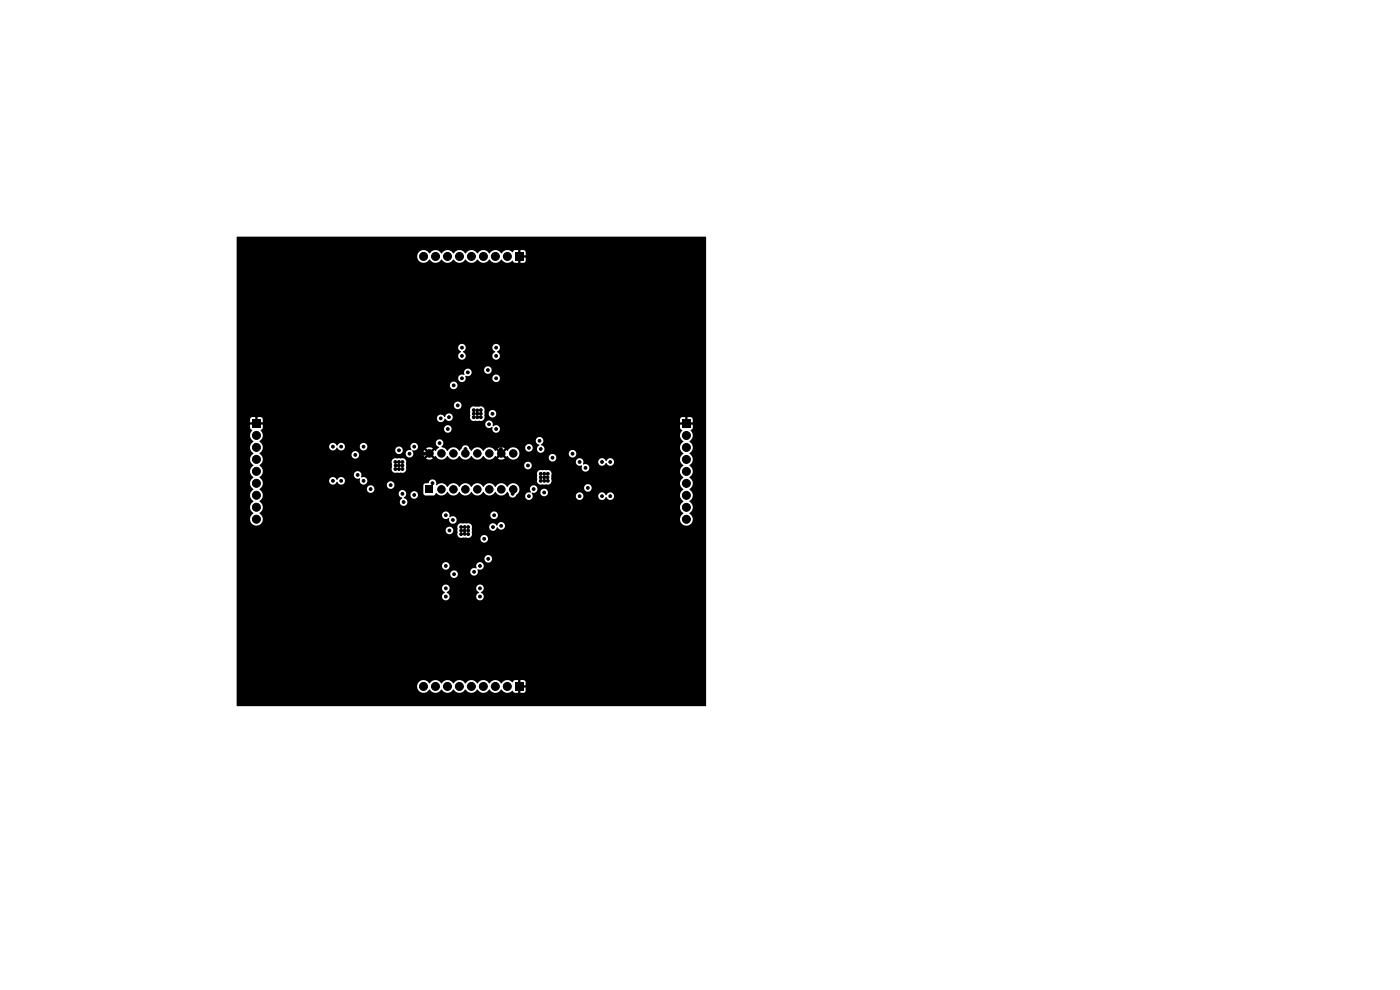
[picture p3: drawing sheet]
<svg xmlns="http://www.w3.org/2000/svg" width="297mm" height="210mm" viewBox="0 0 297 210" stroke-linecap="round" stroke-linejoin="round" font-family="sans-serif">
<path d="M109.3 53.6h1.7v1.7h-1.7zM50.2 50.3h99.6v99.4l-99.5 .1-.1-.1v-4.2h38.3a1.4 1.4 0 0 0 1 1.4 1.4 1.4 0 0 0 1.6-.7 1.48 1.48 0 0 0 2.6 0 1.48 1.48 0 0 0 2.5 0 1.48 1.48 0 0 0 2.5 0 1.48 1.48 0 0 0 2.6 0 1.48 1.48 0 0 0 2.5 0 1.48 1.48 0 0 0 2.6 0 1.52 1.52 0 0 0 2.3 .3l.4 .4 .8 .1v-1h.5v1l.9-.1 .2-.4v-.6h-.9v-.5h.9v-.7l-.2-.4h-.9v.9h-.5v-.9h-.8l-.3 .4a1.57 1.57 0 0 0-2.5 .3 1.48 1.48 0 0 0-2.5 0 1.48 1.48 0 0 0-2.5 0 1.48 1.48 0 0 0-2.6 0 1.48 1.48 0 0 0-2.5 0 1.48 1.48 0 0 0-2.6 0 1.48 1.48 0 0 0-2.5 0 1.4 1.4 0 0 0-1.5-.7 1.4 1.4 0 0 0-1.1 1.2h-38.3v-20.8h43.6l.1 .5 .5 .5a.82 .82 0 0 0-.5 1.3 .82 .82 0 0 0 1.3 0 .82 .82 0 0 0-.4-1.3l.5-.5 .1-.5h5.6a1.02 1.02 0 0 0 .6 1 .82 .82 0 0 0-.6 1 .82 .82 0 0 0 1 .6 .82 .82 0 0 0 .5-1.1l-.5-.5a.83 .83 0 0 0 .4-1.4 .83 .83 0 0 0-1.4 .4h-5.6l-.1-.1a.8 .8 0 0 0-.8-.6 .8 .8 0 0 0-.7 .7h-43.6v-3h45.3v.2a.8 .8 0 0 0 1.2 .6 .8 .8 0 0 0 .2-1.3h2.9v.2a.84 .84 0 0 0 1.1 .6 .84 .84 0 0 0 .4-1.2 .83 .83 0 0 0 1.2-.2 .83 .83 0 0 0-.2-1.2 .83 .83 0 0 0-1.2 .3v.8l-.1 .1a.81 .81 0 0 0-1.2 .6h-3a.8 .8 0 0 0-1.3 .5h-45.3v-1.7h43.6v.1a.8 .8 0 0 0 1.2 .6 .8 .8 0 0 0 0-1.3 .8 .8 0 0 0-1.2 .6h-43.6v-1.5h52.6v.1a.8 .8 0 0 0 1.2 .6 .8 .8 0 0 0 0-1.3 .8 .8 0 0 0-1.2 .6h-52.6v-4.3h51.7v.2a.8 .8 0 0 0 1.2 .6 .8 .8 0 0 0 0-1.4 .8 .8 0 0 0-1.2 .6h-51.7v-1.8h44.3v.2a.8 .8 0 0 0 1.3 .6 .8 .8 0 0 0 0-1.4 .8 .8 0 0 0-1.3 .6h-44.3v-.7h46.8l.1 1.1a.9 .9 0 0 0 .1 1 .9 .9 0 0 0 1 .2l.5 .1a1.43 1.43 0 0 0 1.2-.3l.2-.4v-1.7h3.7a.84 .84 0 0 0 .8 .9 .84 .84 0 0 0 .9-.8 .83 .83 0 0 0 1.4 .3 .83 .83 0 0 0-.5-1.4 .98 .98 0 0 0-1 .8 .88 .88 0 0 0-.9-.5 .88 .88 0 0 0-.7 .7h-3.7v-.1a.99 .99 0 0 0-1.3-.6l-.6 .1a.8 .8 0 0 0-1.2 .6h-46.8v-19.4h2.8l.2 .8 .6 .5a1.48 1.48 0 0 0 0 2.6 1.48 1.48 0 0 0 0 2.5 1.48 1.48 0 0 0 0 2.6 1.48 1.48 0 0 0 0 2.5 1.48 1.48 0 0 0 0 2.5 1.48 1.48 0 0 0 0 2.6 1.37 1.37 0 0 0-.6 1.9 1.37 1.37 0 0 0 1.9 .4 1.37 1.37 0 0 0 .3-2h38.4v.2a.87 .87 0 0 0 .6 .7 .87 .87 0 0 0 .9-.2v.1a.81 .81 0 0 0 .8 1.1 .81 .81 0 0 0 .7-1.2 .81 .81 0 0 0-1.3-.2l-.2-.1 .1-.4h8.6a.8 .8 0 0 0 1.1 .9 .8 .8 0 0 0 .3-1.4 .8 .8 0 0 0-1.3 .4l-.1 .1h-8.6a.8 .8 0 0 0-.8-.7 .8 .8 0 0 0-.8 .7h-38.4l-.4-.3a1.6 1.6 0 0 0 .3-2.3l-.3-.2 .1-.2a1.35 1.35 0 0 0 .6-1.5h28.9v.1a.86 .86 0 0 0 .7 .8v.1a.82 .82 0 0 0-.4 1.3 .82 .82 0 0 0 1.4-.1 .82 .82 0 0 0-.6-1.2l.5-.8h.9v.2a.8 .8 0 0 0 1.2 .6 .8 .8 0 0 0 0-1.4 .8 .8 0 0 0-1.2 .6h-.9a.8 .8 0 0 0-.7-.9 .8 .8 0 0 0-.9 .7h-28.9l-.7-.9 .1-.1h22.7a.8 .8 0 0 0 1.1 .8 .8 .8 0 0 0 .3-1.3 .8 .8 0 0 0-1.3 .3l-.1 .2h-22.7l.6-.9h26.4a.8 .8 0 0 0 .7 .9 .8 .8 0 0 0 .9-.7h6.1v1.7l.3 .4h1.9l.5-.5a1.48 1.48 0 0 0 2.4-.3 1.43 1.43 0 0 0 1.3 .8 1.43 1.43 0 0 0 1.3-.8 1.43 1.43 0 0 0 1.2 .8 1.43 1.43 0 0 0 1.3-.8 1.43 1.43 0 0 0 1.3 .8 1.43 1.43 0 0 0 1.2-.8 1.43 1.43 0 0 0 1.3 .8 1.43 1.43 0 0 0 1.3-.8 1.43 1.43 0 0 0 1.3 .8 1.43 1.43 0 0 0 1.2-.8l.3 .4a.84 .84 0 0 0 .6 .8 .84 .84 0 0 0 .9-.3h2v.1a.83 .83 0 0 0 1.2 .6 .83 .83 0 0 0 .2-1.3l.9-.2h.9v.2a.81 .81 0 0 0 1.2 .6h6.4v.1a.8 .8 0 0 0 .8 .8 .8 .8 0 0 0 .8-.9h3.1v.1a.86 .86 0 0 0 .8 .7 .86 .86 0 0 0 .9-.6 .82 .82 0 0 0 1 .7 .82 .82 0 0 0 .6-1.1 .82 .82 0 0 0-1.1-.5l-.5 .6a.87 .87 0 0 0-.9-.6 .87 .87 0 0 0-.8 .7l-3.2-.1a.8 .8 0 0 0-.8-.7 .8 .8 0 0 0-.7 .8h-6.4l.2-.1a.8 .8 0 0 0-.2-1.3 .8 .8 0 0 0-1.2 .6h-.9l.3-.4-.1-.6h10v.2a.8 .8 0 0 0 1.2 .6 .8 .8 0 0 0 0-1.4 .8 .8 0 0 0-1.2 .6h-10a.83 .83 0 0 0-1.2-.3 .83 .83 0 0 0 0 1.3l-.2 .1a.82 .82 0 0 0-1.1 .7l-1.9-.1a1.49 1.49 0 0 0 .2-2.3 1.39 1.39 0 0 0-2.1 .5 1.42 1.42 0 0 0-1.3-.8 1.42 1.42 0 0 0-1.2 .8 1.42 1.42 0 0 0-1.3-.8 1.42 1.42 0 0 0-1.3 .8 1.42 1.42 0 0 0-1.2-.8 1.42 1.42 0 0 0-1.3 .8 1.42 1.42 0 0 0-1.3-.8 1.42 1.42 0 0 0-1.2 .8 1.42 1.42 0 0 0-1.3-.8 1.42 1.42 0 0 0-1.3 .8 1.46 1.46 0 0 0-2.3-.4 .95 .95 0 0 0-1.1-1.2l-.4 .3-.2 .5-.8 .1-.3 .4h-6.1a.8 .8 0 0 0-.8-.9 .8 .8 0 0 0-.8 .7h-26.4l-.1-.9h14.2v.2a.86 .86 0 0 0 .8 .7 .86 .86 0 0 0 .9-.6 .82 .82 0 0 0 1 .7 .82 .82 0 0 0 .6-1.1 .82 .82 0 0 0-1.1-.5l-.5 .5a.87 .87 0 0 0-.9-.6 .87 .87 0 0 0-.8 .7h-14.2l-.6-.7 .6-.5h19.5a.89 .89 0 0 0 1.3 .8 .83 .83 0 0 0 .2 1.2 .83 .83 0 0 0 1.1-.2 .83 .83 0 0 0-.2-1.2h-.9v-.9h37.3v1.1a.97 .97 0 0 0 .2 1.1 .97 .97 0 0 0 1.1 .2l.6-.1a.83 .83 0 0 0 1-.1 .83 .83 0 0 0 .1-1v-.6a.94 .94 0 0 0-.1-1.1 .94 .94 0 0 0-1.1-.2l-.6 .1a.81 .81 0 0 0-1.2 .6h-37.3a.8 .8 0 0 0-.9-.4 .8 .8 0 0 0-.6 .7h-19.5l.1-.2a1.94 1.94 0 0 0-.6-1.9l.6-.7h27.4v1.4a.92 .92 0 0 0 1.3 1l.6-.1a.86 .86 0 0 0 .9-.1 .86 .86 0 0 0 .2-1l.1-.4h25a.8 .8 0 0 0 1.1 .8 .8 .8 0 0 0 .2-1.3 .8 .8 0 0 0-1.3 .3v.2h-25l-.1-.3 .1-.5h36l.1 .5 .3 .3h.9a.83 .83 0 0 0 .1 1.2 .83 .83 0 0 0 1.2-.2 .83 .83 0 0 0-.2-1.2h-.9l.1-.6h3.1v.2a.86 .86 0 0 0 .8 .7 .86 .86 0 0 0 .9-.6 .83 .83 0 0 0 1 .7 .83 .83 0 0 0 .6-1 .83 .83 0 0 0-1-.7l-.7 .6a.82 .82 0 0 0-.8-.6 .82 .82 0 0 0-.8 .7h-3.1l-.1-.1a.8 .8 0 0 0-.8-.6 .8 .8 0 0 0-.7 .7h-36l-.1-.1a.99 .99 0 0 0-1.2-.6l-.7 .1a.8 .8 0 0 0-1.1 .6h-27.4v-.8l-.4-.7h19.3a.8 .8 0 0 0 1.1 .9 .8 .8 0 0 0 .2-1.4 .8 .8 0 0 0-1.3 .4v.1h-19.3l-.3-.2 .1-.2a1.33 1.33 0 0 0 .6-1.3h14.1v.1a.86 .86 0 0 0 .8 .7 .86 .86 0 0 0 .9-.6 .86 .86 0 0 0 .9 .6 .86 .86 0 0 0 .8-.8h3.1v.1a.8 .8 0 0 0 1.2 .6h6.3v.2a.8 .8 0 0 0 1.3 .6h1v.1a.8 .8 0 0 0 .9 .7 .8 .8 0 0 0 .7-.9h2.1l.2 .8 .6-.6 .4 .4-.6 .6a1.29 1.29 0 0 0 1.4 0l-.6-.6 .4-.4 .6 .6 .3-.2a1.38 1.38 0 0 0 1.2 .8 1.38 1.38 0 0 0 1.2-.8 1.43 1.43 0 0 0 1.3 .8 1.43 1.43 0 0 0 1.3-.8 1.43 1.43 0 0 0 1.2 .8 1.43 1.43 0 0 0 1.3-.8 1.43 1.43 0 0 0 1.3 .8 1.43 1.43 0 0 0 1.2-.8 1.43 1.43 0 0 0 1.3 .8 1.43 1.43 0 0 0 1.3-.8l.2 .2 .6-.6 .3 .4-.5 .6a1.29 1.29 0 0 0 1.4 0l-.6-.6 .3-.4 .6 .6 .3-.2a1.32 1.32 0 0 0 2.2 .3h6.5v.2a.8 .8 0 0 0 1.2 .6 .8 .8 0 0 0 0-1.4 .8 .8 0 0 0-1.2 .6h-6.5l.3-.8h10.5v.1a.8 .8 0 0 0 1.2 .6 .8 .8 0 0 0 0-1.3 .8 .8 0 0 0-1.2 .6h-10.5l-.3-.9-.7-.4h2.2a.8 .8 0 0 0 1.1 .9 .8 .8 0 0 0 .3-1.4 .8 .8 0 0 0-1.4 .4v.1h-2.4a1.52 1.52 0 0 0-1.4 .8l-.2-.2-.6 .6-.3-.4 .5-.6a1.29 1.29 0 0 0-1.4 0l.6 .6-.3 .4-.6-.6-.3 .1a1.38 1.38 0 0 0-1.2-.7 1.38 1.38 0 0 0-1.3 .8 1.42 1.42 0 0 0-1.2-.8 1.42 1.42 0 0 0-1.3 .8l-.5-.6a.84 .84 0 0 0-.8-.7 .84 .84 0 0 0-.8 .8l-.4 .5a1.82 1.82 0 0 0-1.6-.8l-.6 .3-.4 .5-.6-.6-.7-.3a.97 .97 0 0 0 .2-1.4h19.9l.1 .6 .6 .4a.84 .84 0 0 0-.3 1.3 .84 .84 0 0 0 1.4-.1v-.5a1.02 1.02 0 0 0-.8-.7 .83 .83 0 0 0 .3-1.4 .83 .83 0 0 0-1.3 .4h-19.9a.83 .83 0 0 0-1.3 .3 .83 .83 0 0 0 .7 1.2l-.8 .8-.2-.2-.6 .6-.4-.4 .6-.6a1.29 1.29 0 0 0-1.4 0l.6 .6-.4 .4-.6-.6-.2 .6h-2.1l-.3-.5 .1-.1a.81 .81 0 0 0 1.2-.8 .81 .81 0 0 0-1.2-.7 .81 .81 0 0 0-.2 1.4l-.1 .1a.8 .8 0 0 0-1.1 .7l-.9-.1a.8 .8 0 0 0-.2-1.3 .8 .8 0 0 0-1.2 .6h-6.3h.1a.8 .8 0 0 0-.1-1.4 .8 .8 0 0 0-1.2 .7l-3.1-.1a.85 .85 0 0 0-.8-.7 .85 .85 0 0 0-.9 .7 .87 .87 0 0 0-.9-.6 .87 .87 0 0 0-.8 .7h-14.1l-.1-.5-.6-.6 .6-.5 .2-.8h88.5l.2 .8 .5 .6a1.48 1.48 0 0 0 0 2.5 1.48 1.48 0 0 0 0 2.5 1.48 1.48 0 0 0 0 2.6 1.48 1.48 0 0 0 0 2.5 1.48 1.48 0 0 0 0 2.6 1.48 1.48 0 0 0 0 2.5 1.39 1.39 0 0 0-.4 2.1 1.39 1.39 0 0 0 2.1 0 1.39 1.39 0 0 0-.5-2.1 1.48 1.48 0 0 0 0-2.6 1.48 1.48 0 0 0 0-2.5 1.48 1.48 0 0 0 0-2.5 1.48 1.48 0 0 0 0-2.6 1.48 1.48 0 0 0 0-2.5 1.48 1.48 0 0 0 0-2.6 1.52 1.52 0 0 0 .3-2.3l.4-.4 .1-.8h-1v-.5h1l-.1-.9-.3-.2h-.7v.9h-.5v-.9h-.7l-.4 .2v.9h.9v.5h-.9v.8l.4 .4-.4 1h-88.5l-.5-1 .4-.4h38.5v.2a.8 .8 0 0 0 1.2 .6 .8 .8 0 0 0 0-1.4 .8 .8 0 0 0-1.2 .6h-38.5v-.8h-.9l.1-.2h48v.2a.87 .87 0 0 0 1.5 .5l.1 .1a.81 .81 0 0 0 .8 1.1 .81 .81 0 0 0 .7-1.2 .81 .81 0 0 0-1.4-.2h-.1a.83 .83 0 0 0-.5-1.1 .83 .83 0 0 0-1.1 .6h-48l-.1-.3h.9l-.1-.9h37.1v.1a.85 .85 0 0 0 .9 .7 .85 .85 0 0 0 .8-.7 .83 .83 0 0 0 1.4 .3 .83 .83 0 0 0-.5-1.4 .98 .98 0 0 0-.9 .8 .88 .88 0 0 0-.9-.5 .88 .88 0 0 0-.8 .7h-37.1l-.2-.2h-.8v.9h-.4v-.9h-.7l-.4 .2-.1 .9h1v.5h-1l.1 .8 .4 .4-.5 1h-2.8v-5.4h49.5l.1 1.2a.92 .92 0 0 0 .2 1 .92 .92 0 0 0 1 .2l.6-.1a.92 .92 0 0 0 1-.2 .92 .92 0 0 0 .2-1v-.3h.9v.2a.8 .8 0 0 0 1.2 .6 .8 .8 0 0 0 0-1.4 .8 .8 0 0 0-1.2 .6h-.9v-.2a.94 .94 0 0 0-.2-1.1 .94 .94 0 0 0-1.1-.1h-.6a.81 .81 0 0 0-1.2 .6h-49.5v-1h46.1v.2a.8 .8 0 0 0 1.2 .6 .8 .8 0 0 0 0-1.4 .8 .8 0 0 0-1.2 .6h-46.1v-4.2h45.2v.1a.8 .8 0 0 0 1.3 .6 .8 .8 0 0 0 0-1.3 .8 .8 0 0 0-1.3 .6h-45.2v-1.5h47v.1a.8 .8 0 0 0 .9 .8 .8 .8 0 0 0 .7-.9h5.6v.1a.8 .8 0 0 0 1.3 .6 .8 .8 0 0 0 0-1.3 .8 .8 0 0 0-1.3 .6h-5.6v-.5a.82 .82 0 0 0 1.1-.2 .82 .82 0 0 0-.1-1.1h2.9v.2a.8 .8 0 0 0 1.2 .6 .8 .8 0 0 0 0-1.4 .8 .8 0 0 0-1.2 .6h-2.9a.86 .86 0 0 0-1.1 0 .86 .86 0 0 0-.2 1.1h-.3a.8 .8 0 0 0-1 .7h-47v-6.5h47l.1 .4 .5 .5a.82 .82 0 0 0-.7 1 .82 .82 0 0 0 1.1 .6 .82 .82 0 0 0 .5-1.1l-.5-.4v-.2a.8 .8 0 0 0 .6-.8h5.6l.1 .4 .6 .5a.82 .82 0 0 0-.7 1 .82 .82 0 0 0 1.1 .6 .82 .82 0 0 0 .5-1.1l-.6-.5a.83 .83 0 0 0 .4-1.4 .83 .83 0 0 0-1.4 .5h-5.6v-.2a.8 .8 0 0 0-.9-.6 .8 .8 0 0 0-.7 .8h-47v-19.4h38.3v.2a1.41 1.41 0 0 0 1.1 1.2 1.41 1.41 0 0 0 1.5-.7 1.48 1.48 0 0 0 2.6 0 1.48 1.48 0 0 0 2.5 0 1.48 1.48 0 0 0 2.6 0 1.48 1.48 0 0 0 2.5 0 1.48 1.48 0 0 0 2.5 0 1.48 1.48 0 0 0 2.6 0 1.52 1.52 0 0 0 2.4 .3l.3 .4h.8v-.9h.5v.9h.9l.2-.4v-.7h-.9v-.4h.9v-.8l-.2-.3-.9-.1v1h-.5v-1l-.8 .1-.3 .4a1.57 1.57 0 0 0-2.4 .3 1.48 1.48 0 0 0-2.6 0 1.48 1.48 0 0 0-2.5 0 1.48 1.48 0 0 0-2.6 0 1.48 1.48 0 0 0-2.5 0 1.48 1.48 0 0 0-2.5 0 1.48 1.48 0 0 0-2.6 0 1.4 1.4 0 0 0-1.5-.7 1.4 1.4 0 0 0-1.1 1.2h-38.3zM53.6 89h1.6v1.7h-1.6zM144.8 89h1.7v1.7h-1.7zM90.3 103h1.6v1.6h-1.6zM109.3 144.8h1.7v1.7h-1.7z" fill="#000"/>
<g fill="#000" stroke="#000" stroke-width=".21">
<circle cx="89.9" cy="54.4" r=".85"/>
<circle cx="92.4" cy="54.4" r=".85"/>
<circle cx="94.9" cy="54.4" r=".85"/>
<circle cx="97.5" cy="54.4" r=".85"/>
<circle cx="100" cy="54.4" r=".85"/>
<circle cx="102.6" cy="54.4" r=".85"/>
<circle cx="105.1" cy="54.4" r=".85"/>
<circle cx="107.6" cy="54.4" r=".85"/>
<circle cx="98" cy="73.7" r=".3"/>
<circle cx="98" cy="75.5" r=".3"/>
<circle cx="99.2" cy="79" r=".3"/>
<circle cx="103.5" cy="78.5" r=".3"/>
<circle cx="105.2" cy="73.7" r=".3"/>
<circle cx="105.2" cy="75.5" r=".3"/>
<circle cx="54.4" cy="97.4" r=".85"/>
<circle cx="54.4" cy="92.4" r=".85"/>
<circle cx="54.4" cy="94.9" r=".85"/>
<circle cx="54.4" cy="100" r=".85"/>
<circle cx="70.6" cy="94.8" r=".3"/>
<circle cx="72.4" cy="94.8" r=".3"/>
<circle cx="75.4" cy="96.5" r=".3"/>
<circle cx="77.1" cy="94.8" r=".3"/>
<circle cx="80" cy="98.3" r=".3"/>
<circle cx="81.9" cy="95.8" r=".3"/>
<circle cx="83.9" cy="99.5" r=".3"/>
<circle cx="83.9" cy="98" r=".3"/>
<circle cx="83.9" cy="98.8" r=".3"/>
<circle cx="84.6" cy="99.5" r=".3"/>
<circle cx="84.6" cy="98" r=".3"/>
<circle cx="84.6" cy="98.8" r=".3"/>
<circle cx="84.6" cy="95.5" r=".3"/>
<circle cx="85.4" cy="99.5" r=".3"/>
<circle cx="85.4" cy="98" r=".3"/>
<circle cx="85.4" cy="98.8" r=".3"/>
<circle cx="86.9" cy="96.3" r=".3"/>
<circle cx="87.9" cy="94.8" r=".3"/>
<circle cx="90" cy="96.3" r=".3"/>
<circle cx="90.3" cy="94" r=".3"/>
<circle cx="91.1" cy="96.2" r=".8"/>
<circle cx="93.3" cy="94" r=".3"/>
<circle cx="93.5" cy="88.8" r=".3"/>
<circle cx="93.6" cy="96.2" r=".8"/>
<circle cx="95" cy="91" r=".3"/>
<circle cx="95.3" cy="88.5" r=".3"/>
<circle cx="96.2" cy="96.2" r=".8"/>
<circle cx="96.2" cy="81.7" r=".3"/>
<circle cx="97.1" cy="86" r=".3"/>
<circle cx="98" cy="80.3" r=".3"/>
<circle cx="98.7" cy="96.2" r=".8"/>
<circle cx="98.7" cy="95.3" r=".3"/>
<circle cx="100.5" cy="87" r=".3"/>
<circle cx="100.5" cy="88.5" r=".3"/>
<circle cx="100.5" cy="87.8" r=".3"/>
<circle cx="101.3" cy="88.5" r=".3"/>
<circle cx="101.3" cy="87.8" r=".3"/>
<circle cx="101.3" cy="87.1" r=".3"/>
<circle cx="101.3" cy="96.2" r=".8"/>
<circle cx="101.7" cy="83.2" r=".3"/>
<circle cx="102" cy="87" r=".3"/>
<circle cx="102" cy="88.5" r=".3"/>
<circle cx="102" cy="87.8" r=".3"/>
<circle cx="103.7" cy="90" r=".3"/>
<circle cx="103.8" cy="96.2" r=".8"/>
<circle cx="104.2" cy="85" r=".3"/>
<circle cx="104.5" cy="87.8" r=".3"/>
<circle cx="105.2" cy="91" r=".3"/>
<circle cx="105.2" cy="80.3" r=".3"/>
<circle cx="106.2" cy="95.3" r=".3"/>
<circle cx="106.3" cy="96.2" r=".8"/>
<circle cx="108.9" cy="96.2" r=".8"/>
<circle cx="112" cy="98.8" r=".3"/>
<circle cx="112.2" cy="95" r=".3"/>
<circle cx="114.5" cy="93.5" r=".3"/>
<circle cx="114.7" cy="95.3" r=".3"/>
<circle cx="117.2" cy="97.1" r=".3"/>
<circle cx="121.5" cy="96.3" r=".3"/>
<circle cx="123" cy="98" r=".3"/>
<circle cx="124.2" cy="99.2" r=".3"/>
<circle cx="127.7" cy="98" r=".3"/>
<circle cx="129.5" cy="98" r=".3"/>
<circle cx="145.6" cy="92.4" r=".85"/>
<circle cx="145.6" cy="100" r=".85"/>
<circle cx="145.6" cy="94.9" r=".85"/>
<circle cx="145.6" cy="97.5" r=".85"/>
<circle cx="54.4" cy="110.1" r=".85"/>
<circle cx="54.4" cy="107.6" r=".85"/>
<circle cx="54.4" cy="105.1" r=".85"/>
<circle cx="54.4" cy="102.5" r=".85"/>
<circle cx="70.6" cy="102" r=".3"/>
<circle cx="72.4" cy="102" r=".3"/>
<circle cx="75.9" cy="100.8" r=".3"/>
<circle cx="77.1" cy="102" r=".3"/>
<circle cx="78.6" cy="103.7" r=".3"/>
<circle cx="82.9" cy="102.9" r=".3"/>
<circle cx="85.4" cy="104.7" r=".3"/>
<circle cx="85.6" cy="106.5" r=".3"/>
<circle cx="87.9" cy="105" r=".3"/>
<circle cx="91.7" cy="102.5" r=".3"/>
<circle cx="93.6" cy="103.8" r=".8"/>
<circle cx="94.6" cy="109.3" r=".3"/>
<circle cx="95.3" cy="112.5" r=".3"/>
<circle cx="95.6" cy="115.3" r=".3"/>
<circle cx="96.1" cy="110.3" r=".3"/>
<circle cx="96.2" cy="103.8" r=".8"/>
<circle cx="97.8" cy="112.5" r=".3"/>
<circle cx="97.8" cy="113.3" r=".3"/>
<circle cx="97.8" cy="111.8" r=".3"/>
<circle cx="98.2" cy="117.1" r=".3"/>
<circle cx="98.6" cy="112.5" r=".3"/>
<circle cx="98.6" cy="113.2" r=".3"/>
<circle cx="98.6" cy="111.8" r=".3"/>
<circle cx="98.7" cy="103.8" r=".8"/>
<circle cx="99.3" cy="112.5" r=".3"/>
<circle cx="99.3" cy="113.3" r=".3"/>
<circle cx="99.3" cy="111.8" r=".3"/>
<circle cx="101.3" cy="103.8" r=".8"/>
<circle cx="102.7" cy="114.3" r=".3"/>
<circle cx="103.6" cy="118.5" r=".3"/>
<circle cx="103.8" cy="103.8" r=".8"/>
<circle cx="104.6" cy="111.8" r=".3"/>
<circle cx="104.8" cy="109.3" r=".3"/>
<circle cx="106.3" cy="111.5" r=".3"/>
<circle cx="106.3" cy="103.8" r=".8"/>
<circle cx="108.8" cy="104.7" r=".3"/>
<circle cx="108.9" cy="103.8" r=".8"/>
<circle cx="112.2" cy="105.2" r=".3"/>
<circle cx="113.2" cy="103.7" r=".3"/>
<circle cx="114.7" cy="100.5" r=".3"/>
<circle cx="114.7" cy="101.2" r=".3"/>
<circle cx="114.7" cy="102" r=".3"/>
<circle cx="115.4" cy="104.5" r=".3"/>
<circle cx="115.5" cy="100.5" r=".3"/>
<circle cx="115.5" cy="101.2" r=".3"/>
<circle cx="115.5" cy="102" r=".3"/>
<circle cx="116.2" cy="101.2" r=".3"/>
<circle cx="116.2" cy="100.5" r=".3"/>
<circle cx="116.2" cy="102" r=".3"/>
<circle cx="118.2" cy="104.2" r=".3"/>
<circle cx="120.1" cy="101.7" r=".3"/>
<circle cx="123" cy="105.2" r=".3"/>
<circle cx="124.7" cy="103.5" r=".3"/>
<circle cx="127.7" cy="105.2" r=".3"/>
<circle cx="129.5" cy="105.2" r=".3"/>
<circle cx="145.6" cy="102.5" r=".85"/>
<circle cx="145.6" cy="110.2" r=".85"/>
<circle cx="145.6" cy="105.1" r=".85"/>
<circle cx="145.6" cy="107.6" r=".85"/>
<circle cx="94.6" cy="126.5" r=".3"/>
<circle cx="94.6" cy="120.1" r=".3"/>
<circle cx="94.6" cy="124.8" r=".3"/>
<circle cx="96.3" cy="121.8" r=".3"/>
<circle cx="100.6" cy="121.3" r=".3"/>
<circle cx="101.8" cy="126.5" r=".3"/>
<circle cx="101.8" cy="120.1" r=".3"/>
<circle cx="101.8" cy="124.8" r=".3"/>
<circle cx="89.8" cy="145.6" r=".85"/>
<circle cx="92.4" cy="145.6" r=".85"/>
<circle cx="94.9" cy="145.6" r=".85"/>
<circle cx="97.5" cy="145.6" r=".85"/>
<circle cx="100" cy="145.6" r=".85"/>
<circle cx="102.5" cy="145.6" r=".85"/>
<circle cx="105.1" cy="145.6" r=".85"/>
<circle cx="107.6" cy="145.6" r=".85"/>
</g>
</svg>
